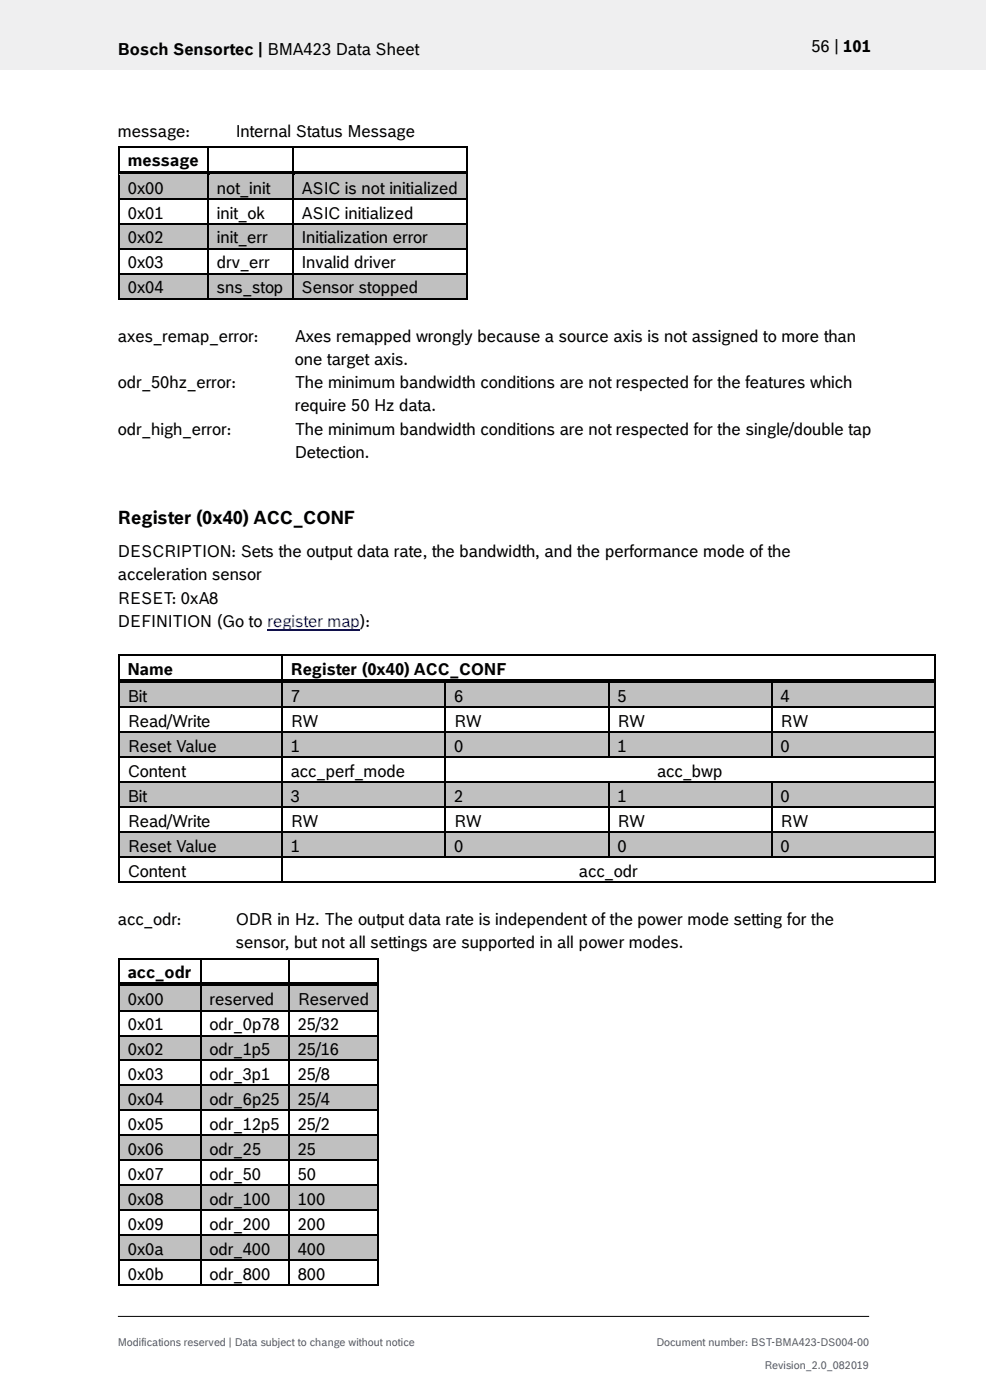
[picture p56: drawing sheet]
<svg xmlns="http://www.w3.org/2000/svg" width="210mm" height="297mm" viewBox="0 0 210 297" stroke-linecap="round" stroke-linejoin="round" font-family="sans-serif">
<defs><g id="words">
<text font-size="3.9" x="25" y="111.1">Register (0x40) ACC_CONF</text>
<g font-size="3.5">
<text x="25" y="11.6">Bosch Sensortec | BMA423 Data Sheet</text>
<text x="172.1" y="11">56 | 101</text>
<text x="25" y="29">message:</text>
<text x="50" y="29">Internal Status Message</text>
<text x="27.1" y="35.3">message</text>
<text x="27.1" y="41.1">0x00</text>
<text x="46" y="41.1">not_init</text>
<text x="64" y="41.1">ASIC is not initialized</text>
<text x="27.1" y="46.4">0x01</text>
<text x="46" y="46.4">init_ok</text>
<text x="64" y="46.4">ASIC initialized</text>
<text x="27.1" y="51.7">0x02</text>
<text x="46" y="51.7">init_err</text>
<text x="64" y="51.7">Initialization error</text>
<text x="27.1" y="56.9">0x03</text>
<text x="46" y="56.9">drv_err</text>
<text x="64" y="56.9">Invalid driver</text>
<text x="27.1" y="62.2">0x04</text>
<text x="46" y="62.2">sns_stop</text>
<text x="64" y="62.2">Sensor stopped</text>
<text x="25" y="72.5">axes_remap_error:</text>
<text x="62.5" y="72.5">Axes remapped wrongly because a source axis is not assigned to more than</text>
<text x="62.5" y="77.4">one target axis.</text>
<text x="25" y="82.3">odr_50hz_error:</text>
<text x="62.5" y="82.3">The minimum bandwidth conditions are not respected for the features which</text>
<text x="62.5" y="87.3">require 50 Hz data.</text>
<text x="25" y="92.2">odr_high_error:</text>
<text x="62.5" y="92.2">The minimum bandwidth conditions are not respected for the single/double tap</text>
<text x="62.5" y="97.2">Detection.</text>
<text x="25" y="118.2">DESCRIPTION: Sets the output data rate, the bandwidth, and the performance mode of the</text>
<text x="25" y="123.1">acceleration sensor</text>
<text x="25" y="128">RESET: 0xA8</text>
<text x="25" y="133">DEFINITION (Go to register map):</text>
<text x="27.1" y="143.2">Name</text>
<text x="61.7" y="143.2">Register (0x40) ACC_CONF</text>
<text x="27.1" y="148.9">Bit</text>
<text x="61.7" y="148.9">7</text>
<text x="96.3" y="148.9">6</text>
<text x="131" y="148.9">5</text>
<text x="165.6" y="148.9">4</text>
<text x="27.1" y="154.2">Read/Write</text>
<text x="61.7" y="154.2">RW</text>
<text x="96.3" y="154.2">RW</text>
<text x="131" y="154.2">RW</text>
<text x="165.6" y="154.2">RW</text>
<text x="27.1" y="159.5">Reset Value</text>
<text x="61.7" y="159.5">1</text>
<text x="96.3" y="159.5">0</text>
<text x="131" y="159.5">1</text>
<text x="165.6" y="159.5">0</text>
<text x="27.1" y="164.8">Content</text>
<text x="61.7" y="164.8">acc_perf_mode</text>
<text x="139.4" y="164.8">acc_bwp</text>
<text x="27.1" y="170.1">Bit</text>
<text x="61.7" y="170.1">3</text>
<text x="96.3" y="170.1">2</text>
<text x="131" y="170.1">1</text>
<text x="165.6" y="170.1">0</text>
<text x="27.1" y="175.4">Read/Write</text>
<text x="61.7" y="175.4">RW</text>
<text x="96.3" y="175.4">RW</text>
<text x="131" y="175.4">RW</text>
<text x="165.6" y="175.4">RW</text>
<text x="27.1" y="180.7">Reset Value</text>
<text x="27.1" y="186">Content</text>
<text x="61.7" y="180.7">1</text>
<text x="96.3" y="180.7">0</text>
<text x="122.8" y="186">acc_odr</text>
<text x="131" y="180.7">0</text>
<text x="165.6" y="180.7">0</text>
<text x="25" y="196.2">acc_odr:</text>
<text x="50" y="196.2">ODR in Hz. The output data rate is independent of the power mode setting for the</text>
<text x="50" y="201.2">sensor, but not all settings are supported in all power modes.</text>
<text x="27.1" y="207.5">acc_odr</text>
<text x="27.1" y="213.3">0x00</text>
<text x="44.5" y="213.3">reserved</text>
<text x="63.2" y="213.3">Reserved</text>
<text x="27.1" y="218.5">0x01</text>
<text x="44.5" y="218.5">odr_0p78</text>
<text x="63.2" y="218.5">25/32</text>
<text x="27.1" y="223.8">0x02</text>
<text x="44.5" y="223.8">odr_1p5</text>
<text x="63.2" y="223.8">25/16</text>
<text x="27.1" y="229.1">0x03</text>
<text x="44.5" y="229.1">odr_3p1</text>
<text x="63.2" y="229.1">25/8</text>
<text x="27.1" y="234.4">0x04</text>
<text x="27.1" y="239.7">0x05</text>
<text x="44.5" y="234.4">odr_6p25</text>
<text x="44.5" y="239.7">odr_12p5</text>
<text x="63.2" y="234.4">25/4</text>
<text x="63.2" y="239.7">25/2</text>
<text x="27.1" y="245">0x06</text>
<text x="44.5" y="245">odr_25</text>
<text x="63.2" y="245">25</text>
<text x="27.1" y="250.3">0x07</text>
<text x="44.5" y="250.3">odr_50</text>
<text x="63.2" y="250.3">50</text>
<text x="27.1" y="255.6">0x08</text>
<text x="44.5" y="255.6">odr_100</text>
<text x="63.2" y="255.6">100</text>
<text x="27.1" y="260.9">0x09</text>
<text x="44.5" y="260.9">odr_200</text>
<text x="63.2" y="260.9">200</text>
<text x="27.1" y="266.2">0x0a</text>
<text x="44.5" y="266.2">odr_400</text>
<text x="63.2" y="266.2">400</text>
<text x="27.1" y="271.5">0x0b</text>
<text x="44.5" y="271.5">odr_800</text>
<text x="63.2" y="271.5">800</text>
</g>
<g font-size="2.3" fill="#535f6b">
<text x="25" y="285.6">Modifications reserved | Data subject to change without notice</text>
<text x="139.3" y="285.6">Document number: BST-BMA423-DS004-00</text>
<text x="162.2" y="290.5">Revision_2.0_082019</text>
</g>
</g></defs>
<path d="M-.1 0h209.2v14.8h-209.2z" fill-rule="evenodd" fill="#efeff0"/>
<path d="M25 279.3h159.4" fill="none" stroke="#000" stroke-width=".21"/>
<g fill="#000">
<path d="M25 31h.4v.3h-.4z" fill-rule="evenodd"/>
<path d="M25 31h.4v.3h-.4z" fill-rule="evenodd"/>
<path d="M43.9 31h.4v.3h-.4z" fill-rule="evenodd"/>
<path d="M61.9 31h.3v.3h-.3z" fill-rule="evenodd"/>
<path d="M98.9 31h.3v.3h-.3z" fill-rule="evenodd"/>
<path d="M98.9 31h.3v.3h-.3z" fill-rule="evenodd"/>
</g>
<path d="M25.2 31.3v5M25.4 31.2h18.6M44.1 31.3v5M44.3 31.2h17.6M62.1 31.3v5M62.2 31.2h36.7M99 31.3v5" fill="none" stroke="#000" stroke-width=".34"/>
<g fill="#c0c0c0">
<path d="M25.4 37.1h18.6v4.9h-18.6z" fill-rule="evenodd"/>
<path d="M27.1 37.1h15.1v4.9h-15.1z" fill-rule="evenodd"/>
<path d="M44.3 37.1h17.6v4.9h-17.6z" fill-rule="evenodd"/>
<path d="M46 37.1h14.2v4.9h-14.2z" fill-rule="evenodd"/>
<path d="M62.2 37.1h36.7v4.9h-36.7z" fill-rule="evenodd"/>
<path d="M64 37.1h33.1v4.9h-33.1z" fill-rule="evenodd"/>
</g>
<g fill="#000">
<path d="M25 36.3h.4v.8h-.4z" fill-rule="evenodd"/>
<path d="M25.4 36.3h18.6v.7h-18.6z" fill-rule="evenodd"/>
</g>
<path d="M25.4 37.1h18.6" fill="none" stroke="#c0c0c0" stroke-width=".21"/>
<path d="M44.3 37l.4 .1z" fill-rule="evenodd" fill="#c0c0c0"/>
<g fill="#000">
<path d="M43.9 37l.4 .1z" fill-rule="evenodd"/>
<path d="M43.9 36.3h.8v.7h-.8z" fill-rule="evenodd"/>
<path d="M44.7 36.3h17.2v.7h-17.2z" fill-rule="evenodd"/>
</g>
<path d="M44.7 37.1h17.2" fill="none" stroke="#c0c0c0" stroke-width=".21"/>
<path d="M62.2 37l.5 .1z" fill-rule="evenodd" fill="#c0c0c0"/>
<g fill="#000">
<path d="M61.9 37l.3 .1z" fill-rule="evenodd"/>
<path d="M61.9 36.3h.8v.7h-.8z" fill-rule="evenodd"/>
<path d="M62.7 36.3h36.2v.7h-36.2z" fill-rule="evenodd"/>
<path d="M98.9 36.3h.3v.8h-.3z" fill-rule="evenodd"/>
<path d="M25 42h.4v.4h-.4z" fill-rule="evenodd"/>
<path d="M43.9 42h.4v.4h-.4z" fill-rule="evenodd"/>
<path d="M61.9 42h.3v.4h-.3z" fill-rule="evenodd"/>
<path d="M98.9 42h.3v.4h-.3z" fill-rule="evenodd"/>
</g>
<path d="M62.7 37.1h36.2" fill="none" stroke="#c0c0c0" stroke-width=".21"/>
<path d="M25.2 37.1v4.9M44.1 37.1v4.9M62.1 37.1v4.9M99 37.1v4.9M25.2 42.4v4.9M25.4 42.2h18.6M44.1 42.4v4.9M44.3 42.2h17.6M62.1 42.4v4.9M62.2 42.2h36.7M99 42.4v4.9" fill="none" stroke="#000" stroke-width=".34"/>
<g fill="#c0c0c0">
<path d="M25.4 47.7h18.6v4.9h-18.6z" fill-rule="evenodd"/>
<path d="M27.1 47.7h15.1v4.9h-15.1z" fill-rule="evenodd"/>
<path d="M44.3 47.7h17.6v4.9h-17.6z" fill-rule="evenodd"/>
<path d="M46 47.7h14.2v4.9h-14.2z" fill-rule="evenodd"/>
<path d="M62.2 47.7h36.7v4.9h-36.7z" fill-rule="evenodd"/>
<path d="M64 47.7h33.1v4.9h-33.1z" fill-rule="evenodd"/>
</g>
<g fill="#000">
<path d="M25 47.3h.4v.4h-.4z" fill-rule="evenodd"/>
<path d="M25 52.6h.4v.4h-.4z" fill-rule="evenodd"/>
<path d="M43.9 47.3h.4v.4h-.4z" fill-rule="evenodd"/>
<path d="M43.9 52.6h.4v.4h-.4z" fill-rule="evenodd"/>
<path d="M61.9 47.3h.3v.4h-.3z" fill-rule="evenodd"/>
<path d="M61.9 52.6h.3v.4h-.3z" fill-rule="evenodd"/>
<path d="M98.9 47.3h.3v.4h-.3z" fill-rule="evenodd"/>
<path d="M98.9 52.6h.3v.4h-.3z" fill-rule="evenodd"/>
</g>
<g fill="none" stroke="#000" stroke-width=".34">
<path d="M25.2 47.7v4.9M25.2 53v4.9M25.4 47.5h18.6M25.4 52.8h18.6M44.1 47.7v4.9M44.1 53v4.9M44.3 47.5h17.6M44.3 52.8h17.6M62.1 47.7v4.9M62.1 53v4.9M62.2 47.5h36.7M62.2 52.8h36.7"/>
<path d="M99 47.7v4.9M99 53v4.9"/>
</g>
<g fill="#c0c0c0">
<path d="M25.4 58.3h18.6v4.9h-18.6z" fill-rule="evenodd"/>
<path d="M27.1 58.3h15.1v4.9h-15.1z" fill-rule="evenodd"/>
<path d="M44.3 58.3h17.6v4.9h-17.6z" fill-rule="evenodd"/>
<path d="M46 58.3h14.2v4.9h-14.2z" fill-rule="evenodd"/>
<path d="M62.2 58.3h36.7v4.9h-36.7z" fill-rule="evenodd"/>
<path d="M64 58.3h33.1v4.9h-33.1z" fill-rule="evenodd"/>
</g>
<g fill="#000">
<path d="M25 57.9h.4v.4h-.4z" fill-rule="evenodd"/>
<path d="M43.9 57.9h.4v.4h-.4z" fill-rule="evenodd"/>
<path d="M61.9 57.9h.3v.4h-.3z" fill-rule="evenodd"/>
<path d="M98.9 57.9h.3v.4h-.3z" fill-rule="evenodd"/>
<path d="M25 63.2h.4v.3h-.4z" fill-rule="evenodd"/>
<path d="M25 63.2h.4v.3h-.4z" fill-rule="evenodd"/>
<path d="M43.9 63.2h.4v.3h-.4z" fill-rule="evenodd"/>
<path d="M61.9 63.2h.3v.3h-.3z" fill-rule="evenodd"/>
<path d="M98.9 63.2h.3v.3h-.3z" fill-rule="evenodd"/>
<path d="M98.9 63.2h.3v.3h-.3z" fill-rule="evenodd"/>
<path d="M25 138.9h.4v.3h-.4z" fill-rule="evenodd"/>
<path d="M25 138.9h.4v.3h-.4z" fill-rule="evenodd"/>
<path d="M59.7 138.9h.3v.3h-.3z" fill-rule="evenodd"/>
<path d="M198.2 138.9h.3v.3h-.3z" fill-rule="evenodd"/>
<path d="M198.2 138.9h.3v.3h-.3z" fill-rule="evenodd"/>
</g>
<g fill="none" stroke="#000" stroke-width=".34">
<path d="M25.2 58.3v4.9M25.4 58.1h18.6M44.1 58.3v4.9M44.3 58.1h17.6M62.1 58.3v4.9M62.2 58.1h36.7M99 58.3v4.9M25.4 63.4h18.6M44.3 63.4h17.6M62.2 63.4h36.7M25.2 139.2v5M25.4 139h34.3"/>
<path d="M59.8 139.2v5M60 139h138.2M198.3 139.2v5"/>
</g>
<path d="M56.7 133.6h19.7" fill="none" stroke="#00f" stroke-width=".25"/>
<g fill="#c0c0c0">
<path d="M25.4 145h34.2v4.9h-34.2z" fill-rule="evenodd"/>
<path d="M27.1 145h30.8v4.9h-30.8z" fill-rule="evenodd"/>
<path d="M60 145h34.2v4.9h-34.2z" fill-rule="evenodd"/>
<path d="M61.7 145h30.8v4.9h-30.8z" fill-rule="evenodd"/>
<path d="M94.6 145h34.3v4.9h-34.3z" fill-rule="evenodd"/>
<path d="M96.3 145h30.9v4.9h-30.9z" fill-rule="evenodd"/>
<path d="M129.2 145h34.3v4.9h-34.3z" fill-rule="evenodd"/>
<path d="M131 145h30.8v4.9h-30.8z" fill-rule="evenodd"/>
<path d="M163.9 145h34.3v4.9h-34.3z" fill-rule="evenodd"/>
<path d="M165.6 145h30.8v4.9h-30.8z" fill-rule="evenodd"/>
</g>
<g fill="#000">
<path d="M25 144.2h.4v.8h-.4z" fill-rule="evenodd"/>
<path d="M25.4 144.2h34.3v.7h-34.3z" fill-rule="evenodd"/>
</g>
<path d="M25.4 144.9h34.3" fill="none" stroke="#c0c0c0" stroke-width=".21"/>
<path d="M60 144.9l.4 .1z" fill-rule="evenodd" fill="#c0c0c0"/>
<g fill="#000">
<path d="M59.7 144.9l.3 .1z" fill-rule="evenodd"/>
<path d="M59.7 144.2h.7v.7h-.7z" fill-rule="evenodd"/>
<path d="M60.4 144.2h33.9v.7h-33.9z" fill-rule="evenodd"/>
</g>
<path d="M60.4 144.9h33.9" fill="none" stroke="#c0c0c0" stroke-width=".21"/>
<path d="M94.6 144.9l.5 .1z" fill-rule="evenodd" fill="#c0c0c0"/>
<g fill="#000">
<path d="M94.3 144.9l.3 .1z" fill-rule="evenodd"/>
<path d="M94.3 144.2h.8v.7h-.8z" fill-rule="evenodd"/>
<path d="M95.1 144.2h33.8v.7h-33.8z" fill-rule="evenodd"/>
</g>
<path d="M95.1 144.9h33.8" fill="none" stroke="#c0c0c0" stroke-width=".21"/>
<path d="M129.3 144.9l.4 .1z" fill-rule="evenodd" fill="#c0c0c0"/>
<g fill="#000">
<path d="M128.9 144.9l.4 .1z" fill-rule="evenodd"/>
<path d="M128.9 144.2h.8v.7h-.8z" fill-rule="evenodd"/>
<path d="M129.7 144.2h33.8v.7h-33.8z" fill-rule="evenodd"/>
</g>
<path d="M129.7 144.9h33.8" fill="none" stroke="#c0c0c0" stroke-width=".21"/>
<path d="M163.9 144.9l.4 .1z" fill-rule="evenodd" fill="#c0c0c0"/>
<g fill="#000">
<path d="M25 149.9h.4v.4h-.4z" fill-rule="evenodd"/>
<path d="M59.7 149.9h.3v.4h-.3z" fill-rule="evenodd"/>
<path d="M94.3 149.9h.3v.4h-.3z" fill-rule="evenodd"/>
<path d="M128.9 149.9h.4v.4h-.4z" fill-rule="evenodd"/>
<path d="M163.5 144.9l.4 .1z" fill-rule="evenodd"/>
<path d="M163.5 144.2h.8v.7h-.8z" fill-rule="evenodd"/>
<path d="M163.5 149.9h.4v.4h-.4z" fill-rule="evenodd"/>
<path d="M164.3 144.2h33.9v.7h-33.9z" fill-rule="evenodd"/>
<path d="M198.2 144.2h.3v.8h-.3z" fill-rule="evenodd"/>
<path d="M198.2 149.9h.3v.4h-.3z" fill-rule="evenodd"/>
</g>
<path d="M164.3 144.9h33.9" fill="none" stroke="#c0c0c0" stroke-width=".21"/>
<g fill="none" stroke="#000" stroke-width=".34">
<path d="M25.2 145v4.9M25.2 150.3v4.9M25.4 150.1h34.3M59.8 145v4.9M59.8 150.3v4.9M60 150.1h34.3M94.5 145v4.9M94.5 150.3v4.9M94.6 150.1h34.3M129.1 145v4.9M129.1 150.3v4.9M129.3 150.1h34.2"/>
<path d="M163.7 145v4.9M163.7 150.3v4.9M163.9 150.1h34.3M198.3 145v4.9M198.3 150.3v4.9"/>
</g>
<g fill="#c0c0c0">
<path d="M25.4 155.6h34.2v4.9h-34.2z" fill-rule="evenodd"/>
<path d="M27.1 155.6h30.8v4.9h-30.8z" fill-rule="evenodd"/>
<path d="M60 155.6h34.2v4.9h-34.2z" fill-rule="evenodd"/>
<path d="M61.7 155.6h30.8v4.9h-30.8z" fill-rule="evenodd"/>
<path d="M94.6 155.6h34.3v4.9h-34.3z" fill-rule="evenodd"/>
<path d="M96.3 155.6h30.9v4.9h-30.9z" fill-rule="evenodd"/>
<path d="M129.2 155.6h34.3v4.9h-34.3z" fill-rule="evenodd"/>
<path d="M131 155.6h30.8v4.9h-30.8z" fill-rule="evenodd"/>
<path d="M163.9 155.6h34.3v4.9h-34.3z" fill-rule="evenodd"/>
<path d="M165.6 155.6h30.8v4.9h-30.8z" fill-rule="evenodd"/>
</g>
<g fill="#000">
<path d="M25 155.2h.4v.4h-.4z" fill-rule="evenodd"/>
<path d="M59.7 155.2h.3v.4h-.3z" fill-rule="evenodd"/>
<path d="M94.3 155.2h.3v.4h-.3z" fill-rule="evenodd"/>
<path d="M128.9 155.2h.4v.4h-.4z" fill-rule="evenodd"/>
<path d="M163.5 155.2h.4v.4h-.4z" fill-rule="evenodd"/>
<path d="M198.2 155.2h.3v.4h-.3z" fill-rule="evenodd"/>
<path d="M25 160.5h.4v.3h-.4z" fill-rule="evenodd"/>
<path d="M59.7 160.5h.3v.3h-.3z" fill-rule="evenodd"/>
<path d="M94.3 160.5h.3v.3h-.3z" fill-rule="evenodd"/>
<path d="M128.9 160.5h.4v.3h-.4z" fill-rule="evenodd"/>
<path d="M163.5 160.5h.4v.3h-.4z" fill-rule="evenodd"/>
<path d="M198.2 160.5h.3v.3h-.3z" fill-rule="evenodd"/>
</g>
<g fill="none" stroke="#000" stroke-width=".34">
<path d="M25.2 155.6v4.9M25.4 155.4h34.3M59.8 155.6v4.9M60 155.4h34.3M94.5 155.6v4.9M94.6 155.4h34.3M129.1 155.6v4.9M129.3 155.4h34.2M163.7 155.6v4.9M163.9 155.4h34.3M198.3 155.6v4.9M25.2 160.8v5"/>
<path d="M25.4 160.7h34.3M59.8 160.8v5M60 160.7h34.3M94.5 160.8v5M94.6 160.7h34.3M129.3 160.7h34.2M163.9 160.7h34.3M198.3 160.8v5"/>
</g>
<g fill="#c0c0c0">
<path d="M25.4 166.1h34.2v5h-34.2z" fill-rule="evenodd"/>
<path d="M27.1 166.1h30.8v5h-30.8z" fill-rule="evenodd"/>
<path d="M60 166.1h34.2v5h-34.2z" fill-rule="evenodd"/>
<path d="M61.7 166.1h30.8v5h-30.8z" fill-rule="evenodd"/>
<path d="M94.6 166.1h34.3v5h-34.3z" fill-rule="evenodd"/>
<path d="M96.3 166.1h30.9v5h-30.9z" fill-rule="evenodd"/>
<path d="M129.2 166.1h34.3v5h-34.3z" fill-rule="evenodd"/>
<path d="M131 166.1h30.8v5h-30.8z" fill-rule="evenodd"/>
<path d="M163.9 166.1h34.3v5h-34.3z" fill-rule="evenodd"/>
<path d="M165.6 166.1h30.8v5h-30.8z" fill-rule="evenodd"/>
</g>
<g fill="#000">
<path d="M25 165.8h.4v.3h-.4z" fill-rule="evenodd"/>
<path d="M25 171.1h.4v.3h-.4z" fill-rule="evenodd"/>
<path d="M59.7 165.8h.3v.3h-.3z" fill-rule="evenodd"/>
<path d="M59.7 171.1h.3v.3h-.3z" fill-rule="evenodd"/>
<path d="M94.3 165.8h.3v.3h-.3z" fill-rule="evenodd"/>
<path d="M94.3 171.1h.3v.3h-.3z" fill-rule="evenodd"/>
<path d="M128.9 165.8h.4v.3h-.4z" fill-rule="evenodd"/>
<path d="M128.9 171.1h.4v.3h-.4z" fill-rule="evenodd"/>
<path d="M163.5 165.8h.4v.3h-.4z" fill-rule="evenodd"/>
<path d="M163.5 171.1h.4v.3h-.4z" fill-rule="evenodd"/>
<path d="M198.2 165.8h.3v.3h-.3z" fill-rule="evenodd"/>
<path d="M198.2 171.1h.3v.3h-.3z" fill-rule="evenodd"/>
</g>
<g fill="none" stroke="#000" stroke-width=".34">
<path d="M25.2 166.1v5M25.2 171.4v5M25.4 166h34.3M25.4 171.3h34.3M59.8 166.1v5M59.8 171.4v5M60 166h34.3M60 171.3h34.3M94.5 166.1v5M94.5 171.4v5M94.6 166h34.3M94.6 171.3h34.3"/>
<path d="M129.1 166.1v5M129.1 171.4v5M129.3 166h34.2M129.3 171.3h34.2M163.7 166.1v5M163.7 171.4v5M163.9 166h34.3M163.9 171.3h34.3M198.3 166.1v5M198.3 171.4v5"/>
</g>
<g fill="#c0c0c0">
<path d="M25.4 176.7h34.2v5h-34.2z" fill-rule="evenodd"/>
<path d="M27.1 176.7h30.8v5h-30.8z" fill-rule="evenodd"/>
<path d="M60 176.7h34.2v5h-34.2z" fill-rule="evenodd"/>
<path d="M61.7 176.7h30.8v5h-30.8z" fill-rule="evenodd"/>
<path d="M94.6 176.7h34.3v5h-34.3z" fill-rule="evenodd"/>
<path d="M96.3 176.7h30.9v5h-30.9z" fill-rule="evenodd"/>
<path d="M129.2 176.7h34.3v5h-34.3z" fill-rule="evenodd"/>
<path d="M131 176.7h30.8v5h-30.8z" fill-rule="evenodd"/>
<path d="M163.9 176.7h34.3v5h-34.3z" fill-rule="evenodd"/>
<path d="M165.6 176.7h30.8v5h-30.8z" fill-rule="evenodd"/>
</g>
<g fill="#000">
<path d="M25 176.4h.4v.3h-.4z" fill-rule="evenodd"/>
<path d="M59.7 176.4h.3v.3h-.3z" fill-rule="evenodd"/>
<path d="M94.3 176.4h.3v.3h-.3z" fill-rule="evenodd"/>
<path d="M128.9 176.4h.4v.3h-.4z" fill-rule="evenodd"/>
<path d="M163.5 176.4h.4v.3h-.4z" fill-rule="evenodd"/>
<path d="M198.2 176.4h.3v.3h-.3z" fill-rule="evenodd"/>
<path d="M25 181.7h.4v.3h-.4z" fill-rule="evenodd"/>
<path d="M25 187h.4v.3h-.4z" fill-rule="evenodd"/>
<path d="M25 187h.4v.3h-.4z" fill-rule="evenodd"/>
<path d="M59.7 181.7h.3v.3h-.3z" fill-rule="evenodd"/>
<path d="M59.7 187h.3v.3h-.3z" fill-rule="evenodd"/>
<path d="M94.3 181.7h.3v.3h-.3z" fill-rule="evenodd"/>
<path d="M128.9 181.7h.4v.3h-.4z" fill-rule="evenodd"/>
<path d="M163.5 181.7h.4v.3h-.4z" fill-rule="evenodd"/>
<path d="M198.2 181.7h.3v.3h-.3z" fill-rule="evenodd"/>
<path d="M198.2 187h.3v.3h-.3z" fill-rule="evenodd"/>
<path d="M198.2 187h.3v.3h-.3z" fill-rule="evenodd"/>
<path d="M25 203.2h.4v.3h-.4z" fill-rule="evenodd"/>
<path d="M25 203.2h.4v.3h-.4z" fill-rule="evenodd"/>
<path d="M42.4 203.2h.3v.3h-.3z" fill-rule="evenodd"/>
<path d="M61.1 203.2h.4v.3h-.4z" fill-rule="evenodd"/>
<path d="M80 203.2h.4v.3h-.4z" fill-rule="evenodd"/>
<path d="M80 203.2h.4v.3h-.4z" fill-rule="evenodd"/>
</g>
<g fill="none" stroke="#000" stroke-width=".34">
<path d="M25.2 176.7v5M25.4 176.6h34.3M59.8 176.7v5M60 176.6h34.3M94.5 176.7v5M94.6 176.6h34.3M129.1 176.7v5M129.3 176.6h34.2M163.7 176.7v5M163.9 176.6h34.3M198.3 176.7v5M25.2 182v5"/>
<path d="M25.4 181.8h34.3M25.4 187.1h34.3M59.8 182v5M60 181.8h34.3M60 187.1h138.2M94.6 181.8h34.3M129.3 181.8h34.2M163.9 181.8h34.3M198.3 182v5M25.2 203.5v5M25.4 203.4h17M42.6 203.5v5"/>
<path d="M42.7 203.4h18.4M61.3 203.5v5M61.5 203.4h18.5M80.2 203.5v5"/>
</g>
<g fill="#c0c0c0">
<path d="M25.4 209.3h17v4.9h-17z" fill-rule="evenodd"/>
<path d="M27.1 209.3h13.5v4.9h-13.5z" fill-rule="evenodd"/>
<path d="M42.7 209.3h18.4v4.9h-18.4z" fill-rule="evenodd"/>
<path d="M44.5 209.3h14.9v4.9h-14.9z" fill-rule="evenodd"/>
<path d="M61.5 209.3h18.5v4.9h-18.5z" fill-rule="evenodd"/>
<path d="M63.2 209.3h15.1v4.9h-15.1z" fill-rule="evenodd"/>
</g>
<g fill="#000">
<path d="M25 208.5h.4v.8h-.4z" fill-rule="evenodd"/>
<path d="M25.4 208.5h17v.7h-17z" fill-rule="evenodd"/>
</g>
<path d="M25.4 209.3h17" fill="none" stroke="#c0c0c0" stroke-width=".21"/>
<path d="M42.7 209.2l.4 .1z" fill-rule="evenodd" fill="#c0c0c0"/>
<g fill="#000">
<path d="M42.4 209.2l.3 .1z" fill-rule="evenodd"/>
<path d="M42.4 208.5h.7v.7h-.7z" fill-rule="evenodd"/>
<path d="M43.1 208.5h18v.7h-18z" fill-rule="evenodd"/>
</g>
<path d="M43.1 209.3h18" fill="none" stroke="#c0c0c0" stroke-width=".21"/>
<path d="M61.5 209.2l.4 .1z" fill-rule="evenodd" fill="#c0c0c0"/>
<g fill="#000">
<path d="M25 214.2h.4v.4h-.4z" fill-rule="evenodd"/>
<path d="M42.4 214.2h.3v.4h-.3z" fill-rule="evenodd"/>
<path d="M61.1 209.2l.4 .1z" fill-rule="evenodd"/>
<path d="M61.1 208.5h.8v.7h-.8z" fill-rule="evenodd"/>
<path d="M61.1 214.2h.4v.4h-.4z" fill-rule="evenodd"/>
<path d="M61.9 208.5h18.1v.7h-18.1z" fill-rule="evenodd"/>
<path d="M80 208.5h.4v.8h-.4z" fill-rule="evenodd"/>
<path d="M80 214.2h.4v.4h-.4z" fill-rule="evenodd"/>
</g>
<path d="M61.9 209.3h18.1" fill="none" stroke="#c0c0c0" stroke-width=".21"/>
<path d="M25.2 209.3v4.9M25.2 214.6v4.9M25.4 214.4h17M42.6 209.3v4.9M42.6 214.6v4.9M42.7 214.4h18.4M61.3 209.3v4.9M61.3 214.6v4.9M61.5 214.4h18.5M80.2 209.3v4.9M80.2 214.6v4.9" fill="none" stroke="#000" stroke-width=".34"/>
<g fill="#c0c0c0">
<path d="M25.4 219.9h17v4.9h-17z" fill-rule="evenodd"/>
<path d="M27.1 219.9h13.5v4.9h-13.5z" fill-rule="evenodd"/>
<path d="M42.7 219.9h18.4v4.9h-18.4z" fill-rule="evenodd"/>
<path d="M44.5 219.9h14.9v4.9h-14.9z" fill-rule="evenodd"/>
<path d="M61.5 219.9h18.5v4.9h-18.5z" fill-rule="evenodd"/>
<path d="M63.2 219.9h15.1v4.9h-15.1z" fill-rule="evenodd"/>
</g>
<g fill="#000">
<path d="M25 219.5h.4v.4h-.4z" fill-rule="evenodd"/>
<path d="M42.4 219.5h.3v.4h-.3z" fill-rule="evenodd"/>
<path d="M61.1 219.5h.4v.4h-.4z" fill-rule="evenodd"/>
<path d="M80 219.5h.4v.4h-.4z" fill-rule="evenodd"/>
<path d="M25 224.8h.4v.4h-.4z" fill-rule="evenodd"/>
<path d="M42.4 224.8h.3v.4h-.3z" fill-rule="evenodd"/>
<path d="M61.1 224.8h.4v.4h-.4z" fill-rule="evenodd"/>
<path d="M80 224.8h.4v.4h-.4z" fill-rule="evenodd"/>
</g>
<g fill="none" stroke="#000" stroke-width=".34">
<path d="M25.2 219.9v4.9M25.4 219.7h17M42.6 219.9v4.9M42.7 219.7h18.4M61.3 219.9v4.9M61.5 219.7h18.5M80.2 219.9v4.9M25.2 225.2v4.9M25.4 225h17M42.6 225.2v4.9M42.7 225h18.4M61.3 225.2v4.9"/>
<path d="M61.5 225h18.5M80.2 225.2v4.9"/>
</g>
<g fill="#c0c0c0">
<path d="M25.4 230.4h17v5h-17z" fill-rule="evenodd"/>
<path d="M27.1 230.4h13.5v5h-13.5z" fill-rule="evenodd"/>
<path d="M42.7 230.4h18.4v5h-18.4z" fill-rule="evenodd"/>
<path d="M44.5 230.4h14.9v5h-14.9z" fill-rule="evenodd"/>
<path d="M61.5 230.4h18.5v5h-18.5z" fill-rule="evenodd"/>
<path d="M63.2 230.4h15.1v5h-15.1z" fill-rule="evenodd"/>
</g>
<g fill="#000">
<path d="M25 230.1h.4v.3h-.4z" fill-rule="evenodd"/>
<path d="M25 235.4h.4v.3h-.4z" fill-rule="evenodd"/>
<path d="M42.4 230.1h.3v.3h-.3z" fill-rule="evenodd"/>
<path d="M42.4 235.4h.3v.3h-.3z" fill-rule="evenodd"/>
<path d="M61.1 230.1h.4v.3h-.4z" fill-rule="evenodd"/>
<path d="M61.1 235.4h.4v.3h-.4z" fill-rule="evenodd"/>
<path d="M80 230.1h.4v.3h-.4z" fill-rule="evenodd"/>
<path d="M80 235.4h.4v.3h-.4z" fill-rule="evenodd"/>
</g>
<g fill="none" stroke="#000" stroke-width=".34">
<path d="M25.2 230.4v5M25.2 235.7v5M25.4 230.3h17M25.4 235.6h17M42.6 230.4v5M42.6 235.7v5M42.7 230.3h18.4M42.7 235.6h18.4M61.3 230.4v5M61.3 235.7v5M61.5 230.3h18.5M61.5 235.6h18.5"/>
<path d="M80.2 230.4v5M80.2 235.7v5"/>
</g>
<g fill="#c0c0c0">
<path d="M25.4 241h17v5h-17z" fill-rule="evenodd"/>
<path d="M27.1 241h13.5v5h-13.5z" fill-rule="evenodd"/>
<path d="M42.7 241h18.4v5h-18.4z" fill-rule="evenodd"/>
<path d="M44.5 241h14.9v5h-14.9z" fill-rule="evenodd"/>
<path d="M61.5 241h18.5v5h-18.5z" fill-rule="evenodd"/>
<path d="M63.2 241h15.1v5h-15.1z" fill-rule="evenodd"/>
</g>
<g fill="#000">
<path d="M25 240.7h.4v.3h-.4z" fill-rule="evenodd"/>
<path d="M25 246h.4v.3h-.4z" fill-rule="evenodd"/>
<path d="M42.4 240.7h.3v.3h-.3z" fill-rule="evenodd"/>
<path d="M42.4 246h.3v.3h-.3z" fill-rule="evenodd"/>
<path d="M61.1 240.7h.4v.3h-.4z" fill-rule="evenodd"/>
<path d="M61.1 246h.4v.3h-.4z" fill-rule="evenodd"/>
<path d="M80 240.7h.4v.3h-.4z" fill-rule="evenodd"/>
<path d="M80 246h.4v.3h-.4z" fill-rule="evenodd"/>
</g>
<g fill="none" stroke="#000" stroke-width=".34">
<path d="M25.2 241v5M25.2 246.3v5M25.4 240.9h17M25.4 246.2h17M42.6 241v5M42.6 246.3v5M42.7 240.9h18.4M42.7 246.2h18.4M61.3 241v5M61.3 246.3v5M61.5 240.9h18.5M61.5 246.2h18.5"/>
<path d="M80.2 241v5M80.2 246.3v5"/>
</g>
<g fill="#c0c0c0">
<path d="M25.4 251.6h17v5h-17z" fill-rule="evenodd"/>
<path d="M27.1 251.6h13.5v5h-13.5z" fill-rule="evenodd"/>
<path d="M42.7 251.6h18.4v5h-18.4z" fill-rule="evenodd"/>
<path d="M44.5 251.6h14.9v5h-14.9z" fill-rule="evenodd"/>
<path d="M61.5 251.6h18.5v5h-18.5z" fill-rule="evenodd"/>
<path d="M63.2 251.6h15.1v5h-15.1z" fill-rule="evenodd"/>
</g>
<g fill="#000">
<path d="M25 251.3h.4v.3h-.4z" fill-rule="evenodd"/>
<path d="M25 256.6h.4v.3h-.4z" fill-rule="evenodd"/>
<path d="M42.4 251.3h.3v.3h-.3z" fill-rule="evenodd"/>
<path d="M42.4 256.6h.3v.3h-.3z" fill-rule="evenodd"/>
<path d="M61.1 251.3h.4v.3h-.4z" fill-rule="evenodd"/>
<path d="M61.1 256.6h.4v.3h-.4z" fill-rule="evenodd"/>
<path d="M80 251.3h.4v.3h-.4z" fill-rule="evenodd"/>
<path d="M80 256.6h.4v.3h-.4z" fill-rule="evenodd"/>
</g>
<g fill="none" stroke="#000" stroke-width=".34">
<path d="M25.2 251.6v5M25.2 256.9v5M25.4 251.5h17M25.4 256.7h17M42.6 251.6v5M42.6 256.9v5M42.7 251.5h18.4M42.7 256.7h18.4M61.3 251.6v5M61.3 256.9v5M61.5 251.5h18.5M61.5 256.7h18.5"/>
<path d="M80.2 251.6v5M80.2 256.9v5"/>
</g>
<g fill="#c0c0c0">
<path d="M25.4 262.2h17v5h-17z" fill-rule="evenodd"/>
<path d="M27.1 262.2h13.5v5h-13.5z" fill-rule="evenodd"/>
<path d="M42.7 262.2h18.4v5h-18.4z" fill-rule="evenodd"/>
<path d="M44.5 262.2h14.9v5h-14.9z" fill-rule="evenodd"/>
<path d="M61.5 262.2h18.5v5h-18.5z" fill-rule="evenodd"/>
<path d="M63.2 262.2h15.1v5h-15.1z" fill-rule="evenodd"/>
</g>
<g fill="#000">
<path d="M25 261.9h.4v.3h-.4z" fill-rule="evenodd"/>
<path d="M25 267.2h.4v.3h-.4z" fill-rule="evenodd"/>
<path d="M25 272.4h.4v.4h-.4z" fill-rule="evenodd"/>
<path d="M25 272.4h.4v.4h-.4z" fill-rule="evenodd"/>
<path d="M42.4 261.9h.3v.3h-.3z" fill-rule="evenodd"/>
<path d="M42.4 267.2h.3v.3h-.3z" fill-rule="evenodd"/>
<path d="M42.4 272.4h.3v.4h-.3z" fill-rule="evenodd"/>
<path d="M61.1 261.9h.4v.3h-.4z" fill-rule="evenodd"/>
<path d="M61.1 267.2h.4v.3h-.4z" fill-rule="evenodd"/>
<path d="M61.1 272.4h.4v.4h-.4z" fill-rule="evenodd"/>
<path d="M80 261.9h.4v.3h-.4z" fill-rule="evenodd"/>
<path d="M80 267.2h.4v.3h-.4z" fill-rule="evenodd"/>
<path d="M80 272.4h.4v.4h-.4z" fill-rule="evenodd"/>
<path d="M80 272.4h.4v.4h-.4z" fill-rule="evenodd"/>
</g>
<g fill="none" stroke="#000" stroke-width=".34">
<path d="M25.2 262.2v5M25.2 267.5v4.9M25.4 262h17M25.4 267.3h17M25.4 272.6h17M42.6 262.2v5M42.6 267.5v4.9M42.7 262h18.4M42.7 267.3h18.4M42.7 272.6h18.4M61.3 262.2v5M61.3 267.5v4.9"/>
<path d="M61.5 262h18.5M61.5 267.3h18.5M61.5 272.6h18.5M80.2 262.2v5M80.2 267.5v4.9"/>
</g>
<use href="#words"/>
</svg>
